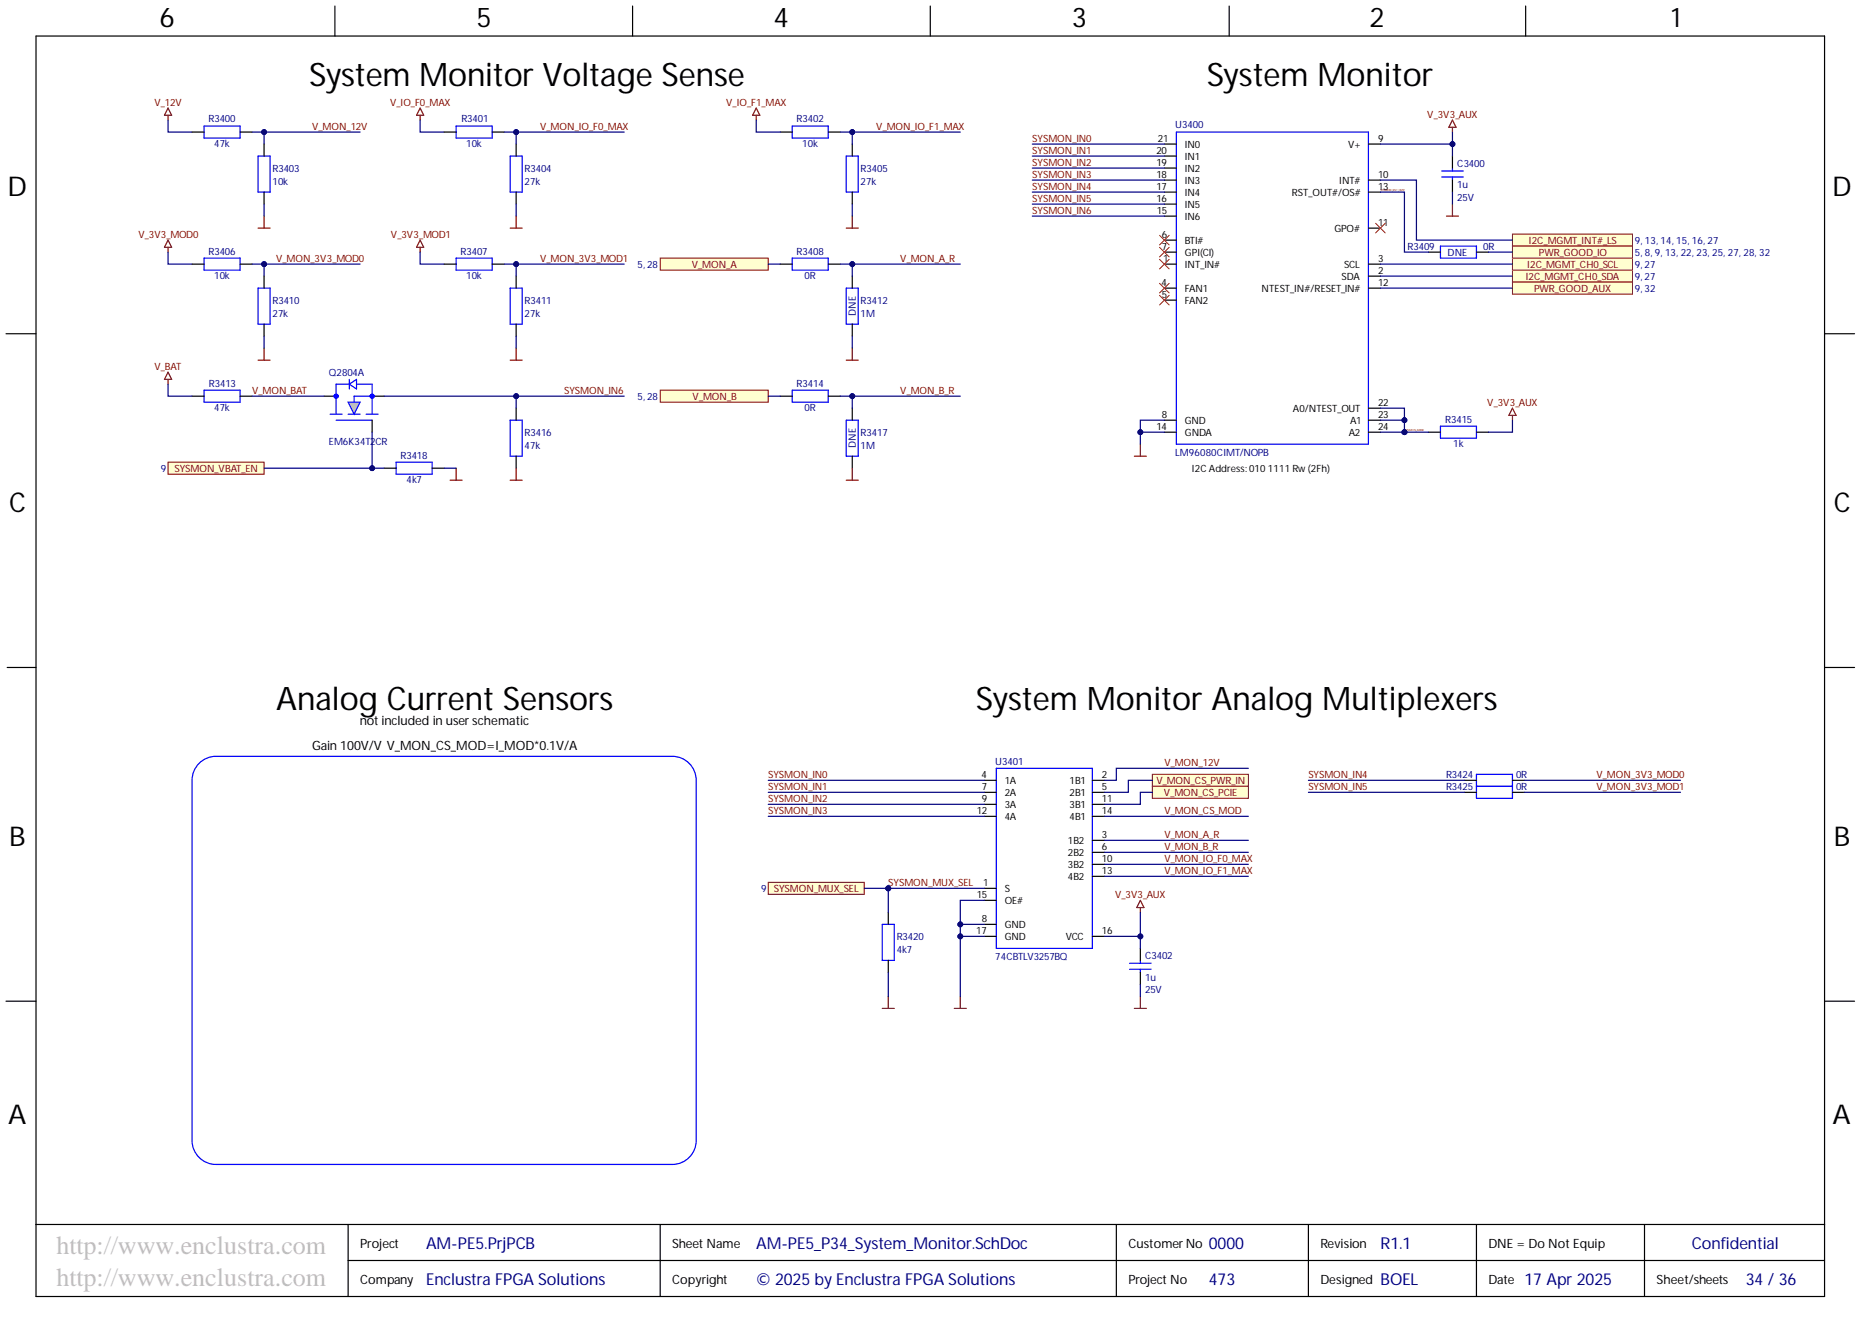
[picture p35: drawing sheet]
<svg xmlns="http://www.w3.org/2000/svg" width="393mm" height="282mm" viewBox="0 0 393 282" stroke-linecap="round" stroke-linejoin="round" font-family="sans-serif">
<defs><g id="words">
<g font-size="6.8">
<text x="65.3" y="18.1">System Monitor Voltage Sense</text>
<text x="254.8" y="18.1">System Monitor</text>
<text x="58.3" y="149.9">Analog Current Sensors</text>
<text x="206" y="149.9">System Monitor Analog Multiplexers</text>
</g>
<g font-size="5.7">
<text x="33.7" y="5.7">6</text>
<text x="100.6" y="5.7">5</text>
<text x="163.3" y="5.7">4</text>
<text x="226.3" y="5.7">3</text>
<text x="289.2" y="5.7">2</text>
<text x="352.8" y="5.7">1</text>
<text x="1.6" y="41.4">D</text>
<text x="386.8" y="41.4">D</text>
<text x="1.9" y="108.1">C</text>
<text x="387.2" y="108.1">C</text>
<text x="1.9" y="178.5">B</text>
<text x="387.2" y="178.5">B</text>
<text x="1.7" y="237.3">A</text>
<text x="386.9" y="237.3">A</text>
</g>
<g font-size="5.5" fill="#c0c0c0">
<text x="11.9" y="264.7">http://www.enclustra.com</text>
<text x="11.9" y="271.5">http://www.enclustra.com</text>
</g>
<g font-size="3.5" fill="#000080">
<text x="90" y="263.8">AM-PE5.PrjPCB</text>
<text x="159.7" y="263.8">AM-PE5_P34_System_Monitor.SchDoc</text>
<text x="255.2" y="263.8">0000</text>
<text x="357.2" y="263.8">Confidential</text>
<text x="90" y="271.4">Enclustra FPGA Solutions</text>
<text x="159.7" y="271.4">© 2025 by Enclustra FPGA Solutions</text>
<text x="255.2" y="271.4">473</text>
<text x="291.5" y="271.4">BOEL</text>
<text x="321.9" y="271.4">17 Apr 2025</text>
<text x="368.6" y="271.4">34 / 36</text>
</g>
<text font-size="3.5" fill="#00007c" x="291.5" y="263.8">R1.1</text>
<g font-size="2.7">
<text x="75.9" y="153.2">notincluded in userschematic</text>
<text x="65.9" y="158.2">Gain 100V/V V_MON_CS_MOD=I_MOD*0.1V/A</text>
<text x="76" y="263.4">Project</text>
<text x="141.9" y="263.4">Sheet Name</text>
<text x="238.2" y="263.4">CustomerNo</text>
<text x="278.8" y="263.4">Revision</text>
<text x="314.3" y="263.4">DNE = Do Not Equip</text>
<text x="76" y="271">Company</text>
<text x="141.9" y="271">Copyright</text>
<text x="238.2" y="271">Project No</text>
<text x="278.8" y="271">Designed</text>
<text x="314.3" y="271">Date</text>
<text x="349.7" y="271">Sheet/sheets</text>
</g>
<g font-size="2.1" fill="#800000">
<text x="32.6" y="22.3">V_12V</text>
<text x="82.4" y="22.3">V_IO_F0_MAX</text>
<text x="153.3" y="22.3">V_IO_F1_MAX</text>
<text x="65.9" y="27.4">V_MON_12V</text>
<text x="114" y="27.4">V_MON_IO_F0_MAX</text>
<text x="185" y="27.4">V_MON_IO_F1_MAX</text>
<text x="218" y="29.9">SYSMON_IN0</text>
<text x="301.3" y="24.8">V_3V3_AUX</text>
<text x="218" y="32.4">SYSMON_IN1</text>
<text x="218" y="35">SYSMON_IN2</text>
<text x="218" y="37.5">SYSMON_IN3</text>
<text x="218" y="40.1">SYSMON_IN4</text>
<text x="218" y="42.6">SYSMON_IN5</text>
<text x="218" y="45.1">SYSMON_IN6</text>
<text x="29.2" y="50.2">V_3V3_MOD0</text>
<text x="82.5" y="50.2">V_3V3_MOD1</text>
<text x="322.8" y="51.5">I2C_MGMT_INT#_LS</text>
<text x="58.3" y="55.3">V_MON_3V3_MOD0</text>
<text x="114" y="55.3">V_MON_3V3_MOD1</text>
<text x="146.1" y="56.6">V_MON_A</text>
<text x="190.1" y="55.3">V_MON_A_R</text>
<text x="322.1" y="59.1">I2C_MGMT_CH0_SDA</text>
<text x="322.5" y="56.6">I2C_MGMT_CH0_SCL</text>
<text x="324.9" y="54.1">PWR_GOOD_IO</text>
<text x="323.9" y="61.7">PWR_GOOD_AUX</text>
<text x="32.6" y="78.1">V_BAT</text>
<text x="53.2" y="83.1">V_MON_BAT</text>
<text x="119.1" y="83.1">SYSMON_IN6</text>
<text x="190.1" y="83.1">V_MON_B_R</text>
<text x="146.2" y="84.5">V_MON_B</text>
<text x="314" y="85.7">V_3V3_AUX</text>
<text x="36.8" y="99.7">SYSMON_VBAT_EN</text>
<text x="245.8" y="161.7">V_MON_12V</text>
<text x="162.2" y="164.2">SYSMON_IN0</text>
<text x="162.2" y="166.8">SYSMON_IN1</text>
<text x="244.1" y="165.6">V_MON_CS_PWR_IN</text>
<text x="276.3" y="164.2">SYSMON_IN4</text>
<text x="276.3" y="166.8">SYSMON_IN5</text>
<text x="337.1" y="164.2">V_MON_3V3_MOD0</text>
<text x="337.1" y="166.8">V_MON_3V3_MOD1</text>
<text x="162.2" y="169.3">SYSMON_IN2</text>
<text x="162.2" y="171.9">SYSMON_IN3</text>
<text x="245.8" y="168.1">V_MON_CS_PCIE</text>
<text x="245.8" y="171.9">V_MON_CS_MOD</text>
<text x="245.8" y="176.9">V_MON_A_R</text>
<text x="245.8" y="179.5">V_MON_B_R</text>
<text x="245.8" y="182">V_MON_IO_F0_MAX</text>
<text x="245.8" y="184.5">V_MON_IO_F1_MAX</text>
<text x="163.4" y="188.4">SYSMON_MUX_SEL</text>
<text x="187.5" y="187.1">SYSMON_MUX_SEL</text>
<text x="235.4" y="189.6">V_3V3_AUX</text>
</g>
<g font-size="2.1" fill="#000080">
<text x="44" y="25.9">R3400</text>
<text x="97.4" y="25.9">R3401</text>
<text x="168.2" y="25.9">R3402</text>
<text x="248.1" y="27.1">U3400</text>
<text x="45.2" y="31.1">47k</text>
<text x="98.4" y="31.1">10k</text>
<text x="169.4" y="31.1">10k</text>
<text x="307.7" y="35.2">C3400</text>
<text x="57.5" y="36.3">R3403</text>
<text x="57.5" y="39">10k</text>
<text x="110.8" y="36.3">R3404</text>
<text x="110.8" y="39">27k</text>
<text x="181.7" y="36.3">R3405</text>
<text x="181.7" y="39">27k</text>
<text x="307.7" y="39.8">1u</text>
<text x="307.7" y="42.3">25V</text>
<text x="44" y="53.7">R3406</text>
<text x="97.2" y="53.7">R3407</text>
<text x="168.2" y="53.7">R3408</text>
<text x="297.2" y="52.7">R3409</text>
<text x="305.7" y="54">DNE</text>
<text x="313.2" y="52.7">0R</text>
<text x="345.2" y="51.5">9, 13, 14, 15, 16, 27</text>
<text x="45.2" y="59">10k</text>
<text x="98.4" y="59">10k</text>
<text x="134.6" y="56.6">5, 28</text>
<text x="169.9" y="59">0R</text>
<text x="345.2" y="59.1">9, 27</text>
<text x="345.2" y="56.6">9, 27</text>
<text x="345.2" y="54.1">5, 8, 9, 13, 22, 23, 25, 27, 28, 32</text>
<text x="57.5" y="64.1">R3410</text>
<text x="110.8" y="64.1">R3411</text>
<text x="181.7" y="64.1">R3412</text>
<text x="345.2" y="61.7">9, 32</text>
<text x="57.5" y="66.9">27k</text>
<text x="110.8" y="66.9">27k</text>
<text x="180.7" y="66.7" transform="rotate(-90 180.7 66.7)">DNE</text>
<text x="181.7" y="66.9">1M</text>
<text x="44.1" y="81.6">R3413</text>
<text x="69.4" y="79.3">Q2804A</text>
<text x="168.2" y="81.6">R3414</text>
<text x="45.2" y="86.9">47k</text>
<text x="134.6" y="84.5">5, 28</text>
<text x="169.9" y="86.9">0R</text>
<text x="305.1" y="89.2">R3415</text>
<text x="69.4" y="94">EM6K34T2CR</text>
<text x="110.8" y="92">R3416</text>
<text x="110.8" y="94.8">47k</text>
<text x="180.7" y="94.5" transform="rotate(-90 180.7 94.5)">DNE</text>
<text x="181.7" y="92">R3417</text>
<text x="181.7" y="94.8">1M</text>
<text x="306.8" y="94.5">1k</text>
<text x="34" y="99.7">9</text>
<text x="84.6" y="96.8">R3418</text>
<text x="248.1" y="96.3">LM96080CIMT/NOPB</text>
<text x="85.8" y="102.1">4k7</text>
<text x="210.1" y="161.5">U3401</text>
<text x="305.3" y="164.2">R3424</text>
<text x="305.3" y="166.8">R3425</text>
<text x="320.1" y="164.2">0R</text>
<text x="320.1" y="166.8">0R</text>
<text x="160.7" y="188.4">9</text>
<text x="189.3" y="198.5">R3420</text>
<text x="189.3" y="201.3">4k7</text>
<text x="210.1" y="202.8">74CBTLV3257BQ</text>
<text x="241.8" y="202.5">C3402</text>
<text x="241.8" y="209.6">25V</text>
<text x="241.8" y="207.1">1u</text>
</g>
<g font-size="2.1">
<text x="244.5" y="29.9">21</text>
<text x="291" y="29.9">9</text>
<text x="244.1" y="32.4">20</text>
<text x="244.1" y="35">19</text>
<text x="250.1" y="31.3">IN0</text>
<text x="250.1" y="33.8">IN1</text>
<text x="284.6" y="31.3">V+</text>
<text x="244.1" y="37.5">18</text>
<text x="244.1" y="40.1">17</text>
<text x="250.1" y="36.3">IN2</text>
<text x="250.1" y="38.9">IN3</text>
<text x="250.1" y="41.4">IN4</text>
<text x="272.8" y="41.4">RST_OUT#/OS#</text>
<text x="282.8" y="38.9">INT#</text>
<text x="291" y="37.5">10</text>
<text x="291" y="40.1">13</text>
<text x="244.1" y="42.6">16</text>
<text x="244.2" y="45.1">15</text>
<text x="250.1" y="43.9">IN5</text>
<text x="250.1" y="46.5">IN6</text>
<text x="291" y="47.7">11</text>
<text x="245.3" y="50.2">6</text>
<text x="245.3" y="52.7">7</text>
<text x="250.1" y="51.5">BTI#</text>
<text x="281.7" y="49">GPO#</text>
<text x="245.6" y="55.3">1</text>
<text x="250.1" y="54.1">GPI(CI)</text>
<text x="250.1" y="56.6">INT_IN#</text>
<text x="283.3" y="59.1">SDA</text>
<text x="283.8" y="56.6">SCL</text>
<text x="291" y="55.3">3</text>
<text x="291" y="57.8">2</text>
<text x="245.2" y="60.3">4</text>
<text x="245.3" y="62.9">5</text>
<text x="250.1" y="61.7">FAN1</text>
<text x="250.1" y="64.2">FAN2</text>
<text x="266.4" y="61.7">NTEST_IN#/RESET_IN#</text>
<text x="291" y="60.3">12</text>
<text x="245.3" y="88.2">8</text>
<text x="250.1" y="89.6">GND</text>
<text x="273" y="87">A0/NTEST_OUT</text>
<text x="285" y="89.6">A1</text>
<text x="291" y="85.7">22</text>
<text x="291" y="88.2">23</text>
<text x="244.1" y="90.7">14</text>
<text x="250.1" y="92.1">GNDA</text>
<text x="284.8" y="92.1">A2</text>
<text x="291" y="90.7">24</text>
<text x="251.7" y="99.7">I2C Address: 0101111 Rw(2Fh)</text>
<text x="207.2" y="164.2">4</text>
<text x="207.3" y="166.8">7</text>
<text x="212.1" y="165.6">1A</text>
<text x="225.8" y="165.6">1B1</text>
<text x="232.7" y="164.2">2</text>
<text x="232.7" y="166.8">5</text>
<text x="206.2" y="171.9">12</text>
<text x="207.3" y="169.3">9</text>
<text x="212.1" y="168.1">2A</text>
<text x="212.1" y="170.7">3A</text>
<text x="212.1" y="173.2">4A</text>
<text x="225.8" y="168.1">2B1</text>
<text x="225.8" y="170.7">3B1</text>
<text x="225.8" y="173.2">4B1</text>
<text x="232.7" y="169.3">11</text>
<text x="232.7" y="171.9">14</text>
<text x="225.5" y="178.3">1B2</text>
<text x="232.7" y="176.9">3</text>
<text x="232.7" y="179.5">6</text>
<text x="225.5" y="180.8">2B2</text>
<text x="225.5" y="183.3">3B2</text>
<text x="225.5" y="185.9">4B2</text>
<text x="232.7" y="182">10</text>
<text x="232.7" y="184.5">13</text>
<text x="206.2" y="189.6">15</text>
<text x="207.6" y="187.1">1</text>
<text x="212.1" y="188.4">S</text>
<text x="212.1" y="190.9">OE#</text>
<text x="206.1" y="197.2">17</text>
<text x="207.3" y="194.7">8</text>
<text x="212.1" y="196">GND</text>
<text x="232.7" y="197.2">16</text>
<text x="212.1" y="198.5">GND</text>
<text x="225.1" y="198.5">VCC</text>
</g>
<g font-size=".6" fill="#800000">
<text x="291.5" y="40.4">SYSMON_RST_OUT#</text>
<text x="296.5" y="91.1">SYSMON_ADDR</text>
</g>
</g></defs>
<g fill="none" stroke="#000" stroke-width=".25">
<path d="M7.6 7.6h377.6v266.1h-377.6zM70.7 1.3v6.3M133.6 1.3v6.3M196.4 1.3v6.3M259.5 1.3v6.3M322.1 1.3v6.3M245.8 30.4h2.6M245.8 33h2.6M245.8 35.5h2.6M245.8 38h2.6M288.9 30.4h2.6M288.9 38h2.6"/>
<path d="M306.7 33v2.5M306.7 38v2.6M245.8 40.6h2.6M245.8 43.1h2.6M245.8 45.6h2.6M245.8 50.7h2.6M245.8 53.2h2.6M245.8 55.8h2.6M288.9 40.6h2.6M288.9 55.8h2.6M288.9 48.2h2.6M288.9 58.3h2.6"/>
<path d="M1.3 70.5h6.3M245.8 60.8h2.6M245.8 63.4h2.6M288.9 60.8h2.6M385.2 70.5h6.4M245.8 88.7h2.6M245.8 91.3h2.6M288.9 88.7h2.6M288.9 91.3h2.6M288.9 86.2h2.6M301.6 91.3h2.5M311.7 91.3h2.6"/>
<path d="M1.5 140.9h6.1M385.2 140.9h6.4M1.3 211.4h6.3M385.2 211.4h6.4M7.6 258.5h377.6M73.5 258.5v15.2M139.4 258.5v15.2M235.7 258.5v15.2M276.3 258.5v15.2M311.7 258.5v15.2M347.2 258.5v15.2M73.5 266.1h311.7"/>
</g>
<path d="M248.4 27.9h40.5v65.9h-40.5zM304.4 36.1h4.5M304.4 37.4h4.5M306.7 35.5v.6M306.7 37.4v.6M304.1 90h7.6v2.5h-7.6z" fill="none" stroke="#00f" stroke-width=".25"/>
<path d="M306.7 25.4l.7 1.5h-1.5zM306.7 26.9v1M239.5 96.3h2.5M240.8 93.8v2.5M319.3 86.2l.8 1.5h-1.5zM319.3 87.7v1" fill="none" stroke="#800000" stroke-width=".25"/>
<path d="M319.3 57h25.4v2.6h-25.4z" fill-rule="evenodd" fill="#ffffd0"/>
<path d="M319.3 57h25.4v2.6h-25.4z" fill="none" stroke="#800000" stroke-width=".21"/>
<path d="M319.3 54.5h25.4v2.5h-25.4z" fill-rule="evenodd" fill="#ffffd0"/>
<path d="M319.3 54.5h25.4v2.5h-25.4z" fill="none" stroke="#800000" stroke-width=".21"/>
<path d="M319.3 49.4h25.4v2.6h-25.4z" fill-rule="evenodd" fill="#ffffd0"/>
<path d="M319.3 49.4h25.4v2.6h-25.4z" fill="none" stroke="#800000" stroke-width=".21"/>
<path d="M35.5 22.8l.7 1.5h-1.5zM35.5 24.3v1.1M54.5 48.2h2.5M55.8 45.6v2.6M305.4 45.6h2.5M306.7 43.1v2.5M240.8 190.1l.7 1.5h-1.5zM240.8 191.6v1M201.5 212.9h2.5M202.8 210.4v2.5M239.5 212.9h2.5M240.8 210.4v2.5" fill="none" stroke="#800000" stroke-width=".25"/>
<path d="M43.1 26.6h7.6v2.6h-7.6zM54.5 33h2.5v7.6h-2.5zM210.4 162.2h20.2v38h-20.2zM238.5 203.4h4.6M238.5 204.7h4.6M240.8 202.8v.6M240.8 204.7v.6" fill="none" stroke="#00f" stroke-width=".25"/>
<g fill="none" stroke="#000" stroke-width=".25">
<path d="M40.6 27.9h2.5M50.7 27.9h2.5M55.8 30.4v2.6M55.8 40.6v2.5M207.8 164.8h2.6M207.8 167.3h2.6M207.8 169.8h2.6M207.8 172.4h2.6M230.6 164.8h2.6M230.6 177.4h2.6M230.6 167.3h2.6M230.6 180h2.6"/>
<path d="M230.6 169.8h2.6M230.6 172.4h2.6M207.8 187.6h2.6M207.8 195.2h2.6M207.8 190.1h2.6M207.8 197.7h2.6M230.6 182.5h2.6M230.6 185h2.6M230.6 197.7h2.6M240.8 200.2v2.6M240.8 205.3v2.5"/>
</g>
<path d="M162.2 186.3h20.3v2.5h-20.3z" fill-rule="evenodd" fill="#ffffd0"/>
<path d="M162.2 186.3h20.3v2.5h-20.3z" fill="none" stroke="#800000" stroke-width=".21"/>
<path d="M96.3 26.6h7.6v2.6h-7.6zM107.7 33h2.5v7.6h-2.5zM43.1 54.5h7.6v2.5h-7.6zM54.5 60.8h2.5v7.6h-2.5z" fill="none" stroke="#00f" stroke-width=".25"/>
<path d="M93.8 27.9h2.5M103.9 27.9h2.5M109 30.4v2.6M40.6 55.8h2.5M50.7 55.8h2.5M55.8 58.3v2.5M109 40.6v2.5M55.8 68.4v2.6" fill="none" stroke="#000" stroke-width=".25"/>
<path d="M88.7 22.8l.8 1.5h-1.6zM88.7 24.3v1.1M35.5 50.7l.7 1.5h-1.5zM35.5 52.2v1M107.7 48.2h2.5M109 45.6v2.6M35.5 78.6l.7 1.5h-1.5zM54.5 76h2.5M55.8 73.5v2.5M35.5 80.1v1" fill="none" stroke="#800000" stroke-width=".25"/>
<path d="M243.3 163.5h20.3v2.5h-20.3z" fill-rule="evenodd" fill="#ffffd0"/>
<path d="M243.3 163.5h20.3v2.5h-20.3z" fill="none" stroke="#800000" stroke-width=".21"/>
<path d="M243.3 166h20.3v2.6h-20.3z" fill-rule="evenodd" fill="#ffffd0"/>
<path d="M243.3 166h20.3v2.6h-20.3z" fill="none" stroke="#800000" stroke-width=".21"/>
<path d="M244.8 49.7l2.1 2M244.8 52.2l2.1 2M244.8 54.8l2.1 2M244.8 59.8l2.1 2M246.9 49.7l-2.1 2M246.9 52.2l-2.1 2M246.9 54.8l-2.1 2M246.9 59.8l-2.1 2M290.4 47.1l2.1 2.1M292.5 47.1l-2.1 2.1M244.8 62.4l2.1 2M246.9 62.4l-2.1 2" fill="none" stroke="#f00" stroke-width=".21"/>
<circle cx="296.5" cy="91.3" r=".51" fill="#000080"/>
<circle cx="296.5" cy="91.3" r=".51" fill="none" stroke="#000080" stroke-width=".21"/>
<path d="M167.3 26.6h7.6v2.6h-7.6zM178.7 33h2.5v7.6h-2.5zM42.4 160.9a5 5 0 0 1 3.2-1.2h96.3a5.1 5.1 0 0 1 5.1 5.1v76a5.1 5.1 0 0 1-5.1 5.1h-96.3a5.1 5.1 0 0 1-5-5.1v-76a5.1 5.1 0 0 1 1.8-3.9zM186.3 195.2h2.5v7.6h-2.5z" fill="none" stroke="#00f" stroke-width=".25"/>
<path d="M164.7 27.9h2.6M174.9 27.9h2.5M179.9 30.4v2.6M179.9 40.6v2.5M187.5 192.6v2.6M187.5 202.8v2.5" fill="none" stroke="#000" stroke-width=".25"/>
<path d="M159.7 22.8l.7 1.5h-1.5zM159.7 24.3v1.1M178.7 48.2h2.5M179.9 45.6v2.6M186.3 212.9h2.5M187.5 210.4v2.5" fill="none" stroke="#800000" stroke-width=".25"/>
<path d="M319.3 59.6h25.4v2.5h-25.4z" fill-rule="evenodd" fill="#ffffd0"/>
<path d="M319.3 59.6h25.4v2.5h-25.4z" fill="none" stroke="#800000" stroke-width=".21"/>
<path d="M319.3 52h25.4v2.5h-25.4z" fill-rule="evenodd" fill="#ffffd0"/>
<path d="M319.3 52h25.4v2.5h-25.4z" fill="none" stroke="#800000" stroke-width=".21"/>
<path d="M304.1 52h7.6v2.5h-7.6zM69.7 87.4h2.5M73.5 87.4h2.5M77.3 87.4h2.5" fill="none" stroke="#00f" stroke-width=".25"/>
<path d="M301.6 53.2h2.5M311.7 53.2h2.6M68.4 83.6h2.6M78.6 83.6h2.5" fill="none" stroke="#000" stroke-width=".25"/>
<path d="M73.5 84.9h2.5l-1.2 2.5z" fill="#c0c0c0"/>
<path d="M71 88.7h7.6M73.5 84.9h2.5l-1.2 2.5zM73.8 81.1l1.5-1v2zM73.8 81.1h-2.8v6.3M73.8 80.1v2M75.3 81.1h3.3v6.3M78.6 83.6h-3.8v1.3" fill="none" stroke="#00f" stroke-width=".25"/>
<g fill="none" stroke="#00f" stroke-width=".76">
<circle cx="71" cy="83.6" r=".15"/>
<circle cx="78.6" cy="83.6" r=".15"/>
</g>
<path d="M78.6 88.7v2.6" fill="none" stroke="#000" stroke-width=".25"/>
<path d="M35.5 97.6h20.3v2.5h-20.3z" fill-rule="evenodd" fill="#ffffd0"/>
<path d="M35.5 97.6h20.3v2.5h-20.3z" fill="none" stroke="#800000" stroke-width=".21"/>
<path d="M96.3 54.5h7.6v2.5h-7.6zM107.7 60.8h2.5v7.6h-2.5zM83.6 97.6h7.6v2.5h-7.6z" fill="none" stroke="#00f" stroke-width=".25"/>
<path d="M93.8 55.8h2.5M103.9 55.8h2.5M109 58.3v2.5M109 68.4v2.6M81.1 98.9h2.5M91.2 98.9h2.6" fill="none" stroke="#000" stroke-width=".25"/>
<path d="M88.7 50.7l.8 1.5h-1.6zM88.7 52.2v1M107.7 76h2.5M109 73.5v2.5M96.3 98.9v2.5M109 98.9v2.5M95 101.4h2.6M107.7 101.4h2.5" fill="none" stroke="#800000" stroke-width=".25"/>
<path d="M139.4 54.5h22.8v2.5h-22.8z" fill-rule="evenodd" fill="#ffffd0"/>
<path d="M139.4 54.5h22.8v2.5h-22.8z" fill="none" stroke="#800000" stroke-width=".21"/>
<path d="M139.4 82.4h22.8v2.5h-22.8z" fill-rule="evenodd" fill="#ffffd0"/>
<path d="M139.4 82.4h22.8v2.5h-22.8z" fill="none" stroke="#800000" stroke-width=".21"/>
<path d="M167.3 54.5h7.6v2.5h-7.6zM178.7 60.8h2.5v7.6h-2.5zM167.3 82.4h7.6v2.5h-7.6zM178.7 88.7h2.5v7.6h-2.5z" fill="none" stroke="#00f" stroke-width=".25"/>
<path d="M164.7 55.8h2.6M174.9 55.8h2.5M179.9 58.3v2.5M179.9 68.4v2.6M164.7 83.6h2.6M174.9 83.6h2.5M179.9 86.2v2.5M179.9 96.3v2.6" fill="none" stroke="#000" stroke-width=".25"/>
<path d="M178.7 76h2.5M179.9 73.5v2.5M179.9 98.9v2.5M178.7 101.4h2.5" fill="none" stroke="#800000" stroke-width=".25"/>
<circle cx="187.5" cy="187.6" r=".51" fill="#000080"/>
<circle cx="187.5" cy="187.6" r=".51" fill="none" stroke="#000080" stroke-width=".21"/>
<path d="M43.1 82.4h7.6v2.5h-7.6zM107.7 88.7h2.5v7.6h-2.5zM311.7 163.5h7.6v5.1h-7.6zM311.7 166h7.6" fill="none" stroke="#00f" stroke-width=".25"/>
<path d="M40.6 83.6h2.5M50.7 83.6h2.5M109 86.2v2.5M109 96.3v2.6M309.2 164.8h2.5M309.2 167.3h2.5M319.3 164.8h2.6M319.3 167.3h2.6" fill="none" stroke="#000" stroke-width=".25"/>
<path d="M35.5 25.4v2.5h5.1M35.5 53.2v2.6h5.1M53.2 55.8h2.6v2.5" fill="none" stroke="#000080" stroke-width=".25"/>
<circle cx="55.8" cy="55.8" r=".51" fill="#000080"/>
<circle cx="55.8" cy="55.8" r=".51" fill="none" stroke="#000080" stroke-width=".21"/>
<path d="M53.2 27.9h2.6v2.5" fill="none" stroke="#000080" stroke-width=".25"/>
<circle cx="55.8" cy="27.9" r=".51" fill="#000080"/>
<circle cx="55.8" cy="27.9" r=".51" fill="none" stroke="#000080" stroke-width=".21"/>
<path d="M78.6 91.3v7.6h-22.8" fill="none" stroke="#000080" stroke-width=".25"/>
<circle cx="78.6" cy="98.9" r=".51" fill="#000080"/>
<circle cx="78.6" cy="98.9" r=".51" fill="none" stroke="#000080" stroke-width=".21"/>
<path d="M55.8 55.8h20.2" fill="none" stroke="#000080" stroke-width=".25"/>
<circle cx="55.8" cy="55.8" r=".51" fill="#000080"/>
<circle cx="55.8" cy="55.8" r=".51" fill="none" stroke="#000080" stroke-width=".21"/>
<path d="M55.8 27.9h20.2" fill="none" stroke="#000080" stroke-width=".25"/>
<circle cx="55.8" cy="27.9" r=".51" fill="#000080"/>
<circle cx="55.8" cy="27.9" r=".51" fill="none" stroke="#000080" stroke-width=".21"/>
<path d="M78.6 98.9h2.5" fill="none" stroke="#000080" stroke-width=".25"/>
<circle cx="78.6" cy="98.9" r=".51" fill="#000080"/>
<circle cx="78.6" cy="98.9" r=".51" fill="none" stroke="#000080" stroke-width=".21"/>
<path d="M88.7 25.4v2.5h5.1M88.7 53.2v2.6h5.1M106.4 55.8h2.6v2.5M93.8 98.9h2.5" fill="none" stroke="#000080" stroke-width=".25"/>
<circle cx="109" cy="55.8" r=".51" fill="#000080"/>
<circle cx="109" cy="55.8" r=".51" fill="none" stroke="#000080" stroke-width=".21"/>
<path d="M106.4 27.9h2.6v2.5" fill="none" stroke="#000080" stroke-width=".25"/>
<circle cx="109" cy="27.9" r=".51" fill="#000080"/>
<circle cx="109" cy="27.9" r=".51" fill="none" stroke="#000080" stroke-width=".21"/>
<path d="M109 55.8h22.8" fill="none" stroke="#000080" stroke-width=".25"/>
<circle cx="109" cy="55.8" r=".51" fill="#000080"/>
<circle cx="109" cy="55.8" r=".51" fill="none" stroke="#000080" stroke-width=".21"/>
<path d="M109 27.9h22.8" fill="none" stroke="#000080" stroke-width=".25"/>
<circle cx="109" cy="27.9" r=".51" fill="#000080"/>
<circle cx="109" cy="27.9" r=".51" fill="none" stroke="#000080" stroke-width=".21"/>
<path d="M159.7 25.4v2.5h5M177.4 27.9h2.5v2.5" fill="none" stroke="#000080" stroke-width=".25"/>
<circle cx="179.9" cy="27.9" r=".51" fill="#000080"/>
<circle cx="179.9" cy="27.9" r=".51" fill="none" stroke="#000080" stroke-width=".21"/>
<path d="M179.9 27.9h22.9" fill="none" stroke="#000080" stroke-width=".25"/>
<circle cx="179.9" cy="27.9" r=".51" fill="#000080"/>
<circle cx="179.9" cy="27.9" r=".51" fill="none" stroke="#000080" stroke-width=".21"/>
<path d="M202.8 197.7h5" fill="none" stroke="#000080" stroke-width=".25"/>
<circle cx="202.8" cy="197.7" r=".51" fill="#000080"/>
<circle cx="202.8" cy="197.7" r=".51" fill="none" stroke="#000080" stroke-width=".21"/>
<path d="M202.8 195.2h5" fill="none" stroke="#000080" stroke-width=".25"/>
<circle cx="202.8" cy="195.2" r=".51" fill="#000080"/>
<circle cx="202.8" cy="195.2" r=".51" fill="none" stroke="#000080" stroke-width=".21"/>
<path d="M218 38h27.8M218 35.5h27.8M218 33h27.8M218 30.4h27.8M218 45.6h27.8M218 43.1h27.8M218 40.6h27.8M233.2 197.7h7.6" fill="none" stroke="#000080" stroke-width=".25"/>
<circle cx="240.8" cy="197.7" r=".51" fill="#000080"/>
<circle cx="240.8" cy="197.7" r=".51" fill="none" stroke="#000080" stroke-width=".21"/>
<path d="M240.8 91.3h5M233.2 172.4h30.4M243.3 167.3h-2.5v2.5h-7.6M243.3 164.8h-5.1v2.5h-5M233.2 185h30.4M233.2 182.5h30.4" fill="none" stroke="#000080" stroke-width=".25"/>
<circle cx="240.8" cy="91.3" r=".51" fill="#000080"/>
<circle cx="240.8" cy="91.3" r=".51" fill="none" stroke="#000080" stroke-width=".21"/>
<path d="M291.5 88.7h5" fill="none" stroke="#000080" stroke-width=".25"/>
<circle cx="296.5" cy="88.7" r=".51" fill="#000080"/>
<circle cx="296.5" cy="88.7" r=".51" fill="none" stroke="#000080" stroke-width=".21"/>
<path d="M291.5 38h7.6v12.7h20.2M291.5 30.4h15.2v2.6M291.5 40.6h5v12.6h5.1M291.5 58.3h27.8M291.5 55.8h27.8M291.5 60.8h27.8" fill="none" stroke="#000080" stroke-width=".25"/>
<circle cx="306.7" cy="30.4" r=".51" fill="#000080"/>
<circle cx="306.7" cy="30.4" r=".51" fill="none" stroke="#000080" stroke-width=".21"/>
<path d="M306.7 27.9v2.5M55.8 43.1v2.5M109 43.1v2.5M179.9 43.1v2.5M306.7 40.6v2.5M314.3 53.2h5M55.8 71v2.5M109 71v2.5M319.3 88.7v2.6h-5M187.5 205.3v5.1M240.8 207.8v2.6" fill="none" stroke="#000080" stroke-width=".25"/>
<circle cx="306.7" cy="30.4" r=".51" fill="#000080"/>
<circle cx="306.7" cy="30.4" r=".51" fill="none" stroke="#000080" stroke-width=".21"/>
<path d="M177.4 55.8h2.5v2.5" fill="none" stroke="#000080" stroke-width=".25"/>
<circle cx="179.9" cy="55.8" r=".51" fill="#000080"/>
<circle cx="179.9" cy="55.8" r=".51" fill="none" stroke="#000080" stroke-width=".21"/>
<path d="M179.9 55.8h22.9" fill="none" stroke="#000080" stroke-width=".25"/>
<circle cx="179.9" cy="55.8" r=".51" fill="#000080"/>
<circle cx="179.9" cy="55.8" r=".51" fill="none" stroke="#000080" stroke-width=".21"/>
<path d="M162.2 55.8h2.5M179.9 71v2.5M177.4 83.6h2.5v2.6" fill="none" stroke="#000080" stroke-width=".25"/>
<circle cx="179.9" cy="83.6" r=".51" fill="#000080"/>
<circle cx="179.9" cy="83.6" r=".51" fill="none" stroke="#000080" stroke-width=".21"/>
<path d="M179.9 83.6h22.9" fill="none" stroke="#000080" stroke-width=".25"/>
<circle cx="179.9" cy="83.6" r=".51" fill="#000080"/>
<circle cx="179.9" cy="83.6" r=".51" fill="none" stroke="#000080" stroke-width=".21"/>
<path d="M35.5 81.1v2.5h5.1M53.2 83.6h15.2M109 83.6v2.6M162.2 83.6h2.5M233.2 180h30.4M233.2 177.4h30.4" fill="none" stroke="#000080" stroke-width=".25"/>
<circle cx="109" cy="83.6" r=".51" fill="#000080"/>
<circle cx="109" cy="83.6" r=".51" fill="none" stroke="#000080" stroke-width=".21"/>
<path d="M81.1 83.6h50.7" fill="none" stroke="#000080" stroke-width=".25"/>
<circle cx="109" cy="83.6" r=".51" fill="#000080"/>
<circle cx="109" cy="83.6" r=".51" fill="none" stroke="#000080" stroke-width=".21"/>
<path d="M162.2 172.4h45.6M162.2 169.8h45.6M162.2 167.3h45.6M162.2 164.8h45.6M263.6 162.2h-27.9v2.6h-2.5M182.5 187.6h5" fill="none" stroke="#000080" stroke-width=".25"/>
<circle cx="187.5" cy="187.6" r=".51" fill="#000080"/>
<circle cx="187.5" cy="187.6" r=".51" fill="none" stroke="#000080" stroke-width=".21"/>
<path d="M207.8 187.6h-20.3v5" fill="none" stroke="#000080" stroke-width=".25"/>
<circle cx="187.5" cy="187.6" r=".51" fill="#000080"/>
<circle cx="187.5" cy="187.6" r=".51" fill="none" stroke="#000080" stroke-width=".21"/>
<path d="M245.8 88.7h-5v5.1" fill="none" stroke="#000080" stroke-width=".25"/>
<circle cx="240.8" cy="91.3" r=".51" fill="#000080"/>
<circle cx="240.8" cy="91.3" r=".51" fill="none" stroke="#000080" stroke-width=".21"/>
<path d="M291.5 91.3h10.1" fill="none" stroke="#000080" stroke-width=".25"/>
<circle cx="296.5" cy="91.3" r=".51" fill="#000080"/>
<circle cx="296.5" cy="91.3" r=".51" fill="none" stroke="#000080" stroke-width=".21"/>
<path d="M291.5 86.2h5v5.1" fill="none" stroke="#000080" stroke-width=".25"/>
<circle cx="296.5" cy="88.7" r=".51" fill="#000080"/>
<circle cx="296.5" cy="88.7" r=".51" fill="none" stroke="#000080" stroke-width=".21"/>
<circle cx="296.5" cy="91.3" r=".51" fill="#000080"/>
<circle cx="296.5" cy="91.3" r=".51" fill="none" stroke="#000080" stroke-width=".21"/>
<path d="M207.8 190.1h-5v20.3" fill="none" stroke="#000080" stroke-width=".25"/>
<circle cx="202.8" cy="195.2" r=".51" fill="#000080"/>
<circle cx="202.8" cy="195.2" r=".51" fill="none" stroke="#000080" stroke-width=".21"/>
<circle cx="202.8" cy="197.7" r=".51" fill="#000080"/>
<circle cx="202.8" cy="197.7" r=".51" fill="none" stroke="#000080" stroke-width=".21"/>
<path d="M240.8 192.6v7.6" fill="none" stroke="#000080" stroke-width=".25"/>
<circle cx="240.8" cy="197.7" r=".51" fill="#000080"/>
<circle cx="240.8" cy="197.7" r=".51" fill="none" stroke="#000080" stroke-width=".21"/>
<path d="M276.3 164.8h32.9M276.3 167.3h32.9M321.9 164.8h32.9M321.9 167.3h32.9" fill="none" stroke="#000080" stroke-width=".25"/>
<use href="#words"/>
</svg>
